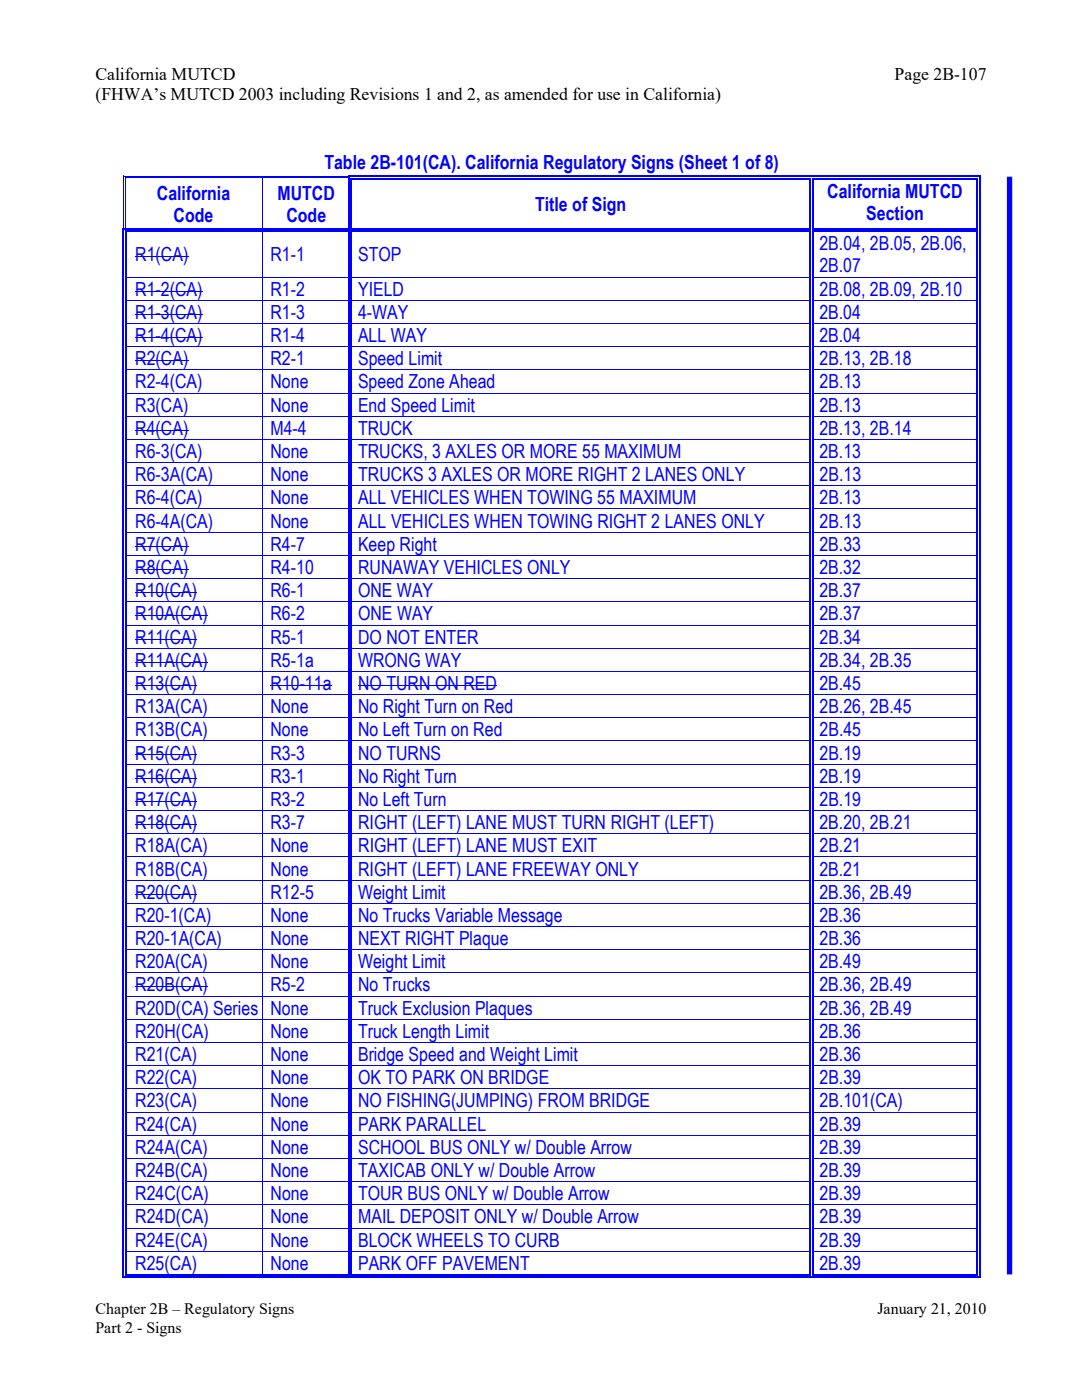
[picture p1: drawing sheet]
<svg xmlns="http://www.w3.org/2000/svg" width="216mm" height="279mm" viewBox="0 0 216 279" stroke-linecap="round" stroke-linejoin="round" font-family="sans-serif">
<defs><g id="words">
<g font-size="3.9" fill="#00f">
<text x="64.7" y="33.7">Table 2B-101(CA). California Regulatory Signs (Sheet 1 of 8)</text>
<text x="31.3" y="39.9">California</text>
<text x="55.4" y="39.9">MUTCD</text>
<text x="165.1" y="39.5">California MUTCD</text>
<text x="34.6" y="44.3">Code</text>
<text x="57.1" y="44.3">Code</text>
<text x="106.8" y="42.1">Title of Sign</text>
<text x="172.8" y="44">Section</text>
<text x="27" y="52.2">R1(CA)</text>
<text x="54" y="52.2">R1-1</text>
<text x="71.5" y="52.2">STOP</text>
<text x="163.5" y="49.9">2B.04, 2B.05, 2B.06,</text>
<text x="27" y="59">R1-2(CA)</text>
<text x="54" y="59">R1-2</text>
<text x="71.4" y="59">YIELD</text>
<text x="163.5" y="54.4">2B.07</text>
<text x="163.5" y="59">2B.08, 2B.09, 2B.10</text>
<text x="27" y="63.6">R1-3(CA)</text>
<text x="54" y="63.6">R1-3</text>
<text x="71.4" y="63.6">4-WAY</text>
<text x="163.5" y="63.6">2B.04</text>
<text x="27" y="68.3">R1-4(CA)</text>
<text x="54" y="68.3">R1-4</text>
<text x="71.4" y="68.3">ALL WAY</text>
<text x="163.5" y="68.3">2B.04</text>
<text x="27" y="72.9">R2(CA)</text>
<text x="27" y="77.5">R2-4(CA)</text>
<text x="54" y="77.5">None</text>
<text x="54" y="72.9">R2-1</text>
<text x="71.4" y="77.5">Speed Zone Ahead</text>
<text x="71.4" y="72.9">Speed Limit</text>
<text x="163.5" y="72.9">2B.13, 2B.18</text>
<text x="163.5" y="77.5">2B.13</text>
<text x="27" y="82.1">R3(CA)</text>
<text x="54" y="82.1">None</text>
<text x="71.4" y="82.1">End Speed Limit</text>
<text x="163.5" y="82.1">2B.13</text>
<text x="27" y="86.8">R4(CA)</text>
<text x="54" y="86.8">M4-4</text>
<text x="71.4" y="86.8">TRUCK</text>
<text x="163.5" y="86.8">2B.13, 2B.14</text>
<text x="27" y="91.4">R6-3(CA)</text>
<text x="54" y="91.4">None</text>
<text x="71.4" y="91.4">TRUCKS, 3 AXLES OR MORE 55 MAXIMUM</text>
<text x="163.5" y="91.4">2B.13</text>
<text x="27" y="96">R6-3A(CA)</text>
<text x="27" y="100.7">R6-4(CA)</text>
<text x="54" y="100.7">None</text>
<text x="54" y="96">None</text>
<text x="71.5" y="100.7">ALL VEHICLES WHEN TOWING 55 MAXIMUM</text>
<text x="71.5" y="96">TRUCKS 3 AXLES OR MORE RIGHT 2 LANES ONLY</text>
<text x="163.5" y="100.7">2B.13</text>
<text x="163.5" y="96">2B.13</text>
<text x="27" y="105.3">R6-4A(CA)</text>
<text x="54" y="105.3">None</text>
<text x="71.5" y="105.3">ALL VEHICLES WHEN TOWING RIGHT 2 LANES ONLY</text>
<text x="163.5" y="105.3">2B.13</text>
<text x="27" y="109.9">R7(CA)</text>
<text x="54" y="109.9">R4-7</text>
<text x="71.4" y="109.9">Keep Right</text>
<text x="163.5" y="109.9">2B.33</text>
<text x="27" y="114.6">R8(CA)</text>
<text x="27" y="119.2">R10(CA)</text>
<text x="54" y="114.6">R4-10</text>
<text x="54" y="119.2">R6-1</text>
<text x="71.4" y="119.2">ONE WAY</text>
<text x="71.5" y="114.6">RUNAWAY VEHICLES ONLY</text>
<text x="163.5" y="114.6">2B.32</text>
<text x="163.5" y="119.2">2B.37</text>
<text x="27" y="123.8">R10A(CA)</text>
<text x="54" y="123.8">R6-2</text>
<text x="71.5" y="123.8">ONE WAY</text>
<text x="163.5" y="123.8">2B.37</text>
<text x="27" y="128.4">R11(CA)</text>
<text x="54" y="128.4">R5-1</text>
<text x="71.5" y="128.4">DO NOT ENTER</text>
<text x="163.5" y="128.4">2B.34</text>
<text x="27" y="133.1">R11A(CA)</text>
<text x="27" y="137.7">R13(CA)</text>
<text x="54" y="133.1">R5-1a</text>
<text x="54" y="137.7">R10-11a</text>
<text x="71.4" y="137.7">NO TURN ON RED</text>
<text x="71.5" y="133.1">WRONG WAY</text>
<text x="163.5" y="133.1">2B.34, 2B.35</text>
<text x="163.5" y="137.7">2B.45</text>
<text x="27" y="142.3">R13A(CA)</text>
<text x="54" y="142.3">None</text>
<text x="71.4" y="142.3">No Right Turn on Red</text>
<text x="163.5" y="142.3">2B.26, 2B.45</text>
<text x="27" y="147">R13B(CA)</text>
<text x="54" y="147">None</text>
<text x="71.5" y="147">No Left Turn on Red</text>
<text x="163.5" y="147">2B.45</text>
<text x="27" y="151.6">R15(CA)</text>
<text x="54" y="151.6">R3-3</text>
<text x="71.4" y="151.6">NO TURNS</text>
<text x="163.5" y="151.6">2B.19</text>
<text x="27" y="156.2">R16(CA)</text>
<text x="27" y="160.8">R17(CA)</text>
<text x="54" y="160.8">R3-2</text>
<text x="54" y="156.2">R3-1</text>
<text x="71.4" y="156.2">No Right Turn</text>
<text x="71.4" y="160.8">No Left Turn</text>
<text x="163.5" y="156.2">2B.19</text>
<text x="163.5" y="160.8">2B.19</text>
<text x="27" y="165.5">R18(CA)</text>
<text x="54" y="165.5">R3-7</text>
<text x="71.5" y="165.5">RIGHT (LEFT) LANE MUST TURN RIGHT (LEFT)</text>
<text x="163.5" y="165.5">2B.20, 2B.21</text>
<text x="27" y="170.1">R18A(CA)</text>
<text x="54" y="170.1">None</text>
<text x="71.5" y="170.1">RIGHT (LEFT) LANE MUST EXIT</text>
<text x="163.5" y="170.1">2B.21</text>
<text x="27" y="174.7">R18B(CA)</text>
<text x="27" y="179.3">R20(CA)</text>
<text x="54" y="179.3">R12-5</text>
<text x="54" y="174.7">None</text>
<text x="71.5" y="179.3">Weight Limit</text>
<text x="71.5" y="174.7">RIGHT (LEFT) LANE FREEWAY ONLY</text>
<text x="163.5" y="174.7">2B.21</text>
<text x="163.5" y="179.3">2B.36, 2B.49</text>
<text x="27" y="184">R20-1(CA)</text>
<text x="54" y="184">None</text>
<text x="71.5" y="184">No Trucks Variable Message</text>
<text x="163.5" y="184">2B.36</text>
<text x="27" y="188.6">R20-1A(CA)</text>
<text x="54" y="188.6">None</text>
<text x="71.5" y="188.6">NEXT RIGHT Plaque</text>
<text x="163.5" y="188.6">2B.36</text>
<text x="27" y="193.3">R20A(CA)</text>
<text x="27" y="197.9">R20B(CA)</text>
<text x="54" y="197.9">R5-2</text>
<text x="54" y="193.3">None</text>
<text x="71.4" y="197.9">No Trucks</text>
<text x="71.5" y="193.3">Weight Limit</text>
<text x="163.5" y="197.9">2B.36, 2B.49</text>
<text x="163.5" y="193.3">2B.49</text>
<text x="27" y="202.5">R20D(CA) Series</text>
<text x="54" y="202.5">None</text>
<text x="71.5" y="202.5">Truck Exclusion Plaques</text>
<text x="163.5" y="202.5">2B.36, 2B.49</text>
<text x="27" y="207.1">R20H(CA)</text>
<text x="54" y="207.1">None</text>
<text x="71.5" y="207.1">Truck Length Limit</text>
<text x="163.5" y="207.1">2B.36</text>
<text x="27" y="211.8">R21(CA)</text>
<text x="54" y="211.8">None</text>
<text x="71.5" y="211.8">Bridge Speed and Weight Limit</text>
<text x="163.5" y="211.8">2B.36</text>
<text x="27" y="216.4">R22(CA)</text>
<text x="27" y="221">R23(CA)</text>
<text x="54" y="221">None</text>
<text x="54" y="216.4">None</text>
<text x="71.5" y="221">NO FISHING(JUMPING) FROM BRIDGE</text>
<text x="71.5" y="216.4">OK TO PARK ON BRIDGE</text>
<text x="163.5" y="216.4">2B.39</text>
<text x="163.5" y="221">2B.101(CA)</text>
<text x="27" y="225.6">R24(CA)</text>
<text x="54" y="225.6">None</text>
<text x="71.4" y="225.6">PARK PARALLEL</text>
<text x="163.5" y="225.6">2B.39</text>
<text x="27" y="230.3">R24A(CA)</text>
<text x="54" y="230.3">None</text>
<text x="71.5" y="230.3">SCHOOL BUS ONLY w/ Double Arrow</text>
<text x="163.5" y="230.3">2B.39</text>
<text x="27" y="234.9">R24B(CA)</text>
<text x="27" y="239.5">R24C(CA)</text>
<text x="54" y="234.9">None</text>
<text x="54" y="239.5">None</text>
<text x="71.5" y="239.5">TOUR BUS ONLY w/ Double Arrow</text>
<text x="71.5" y="234.9">TAXICAB ONLY w/ Double Arrow</text>
<text x="163.5" y="234.9">2B.39</text>
<text x="163.5" y="239.5">2B.39</text>
<text x="27" y="244.2">R24D(CA)</text>
<text x="54" y="244.2">None</text>
<text x="71.5" y="244.2">MAIL DEPOSIT ONLY w/ Double Arrow</text>
<text x="163.5" y="244.2">2B.39</text>
<text x="27" y="248.8">R24E(CA)</text>
<text x="54" y="248.8">None</text>
<text x="71.5" y="248.8">BLOCK WHEELS TO CURB</text>
<text x="163.5" y="248.8">2B.39</text>
<text x="27" y="253.4">R25(CA)</text>
<text x="54" y="253.4">None</text>
<text x="71.5" y="253.4">PARK OFF PAVEMENT</text>
<text x="163.5" y="253.4">2B.39</text>
</g>
<g font-size="3.5">
<text x="19" y="15.9">California MUTCD</text>
<text x="178.5" y="15.9">Page 2B-107</text>
<text x="19" y="20">(FHWA’s MUTCD 2003 including Revisions 1 and 2, as amended for use in California)</text>
</g>
<g font-size="3.2">
<text x="19" y="262.3">Chapter 2B – Regulatory Signs</text>
<text x="175.1" y="262.3">January 21, 2010</text>
<text x="19" y="265.9">Part 2 - Signs</text>
</g>
</g></defs>
<g fill="#00f">
<path d="M24.6 35.1h.2v.8h-.2z"/>
<path d="M24.6 35.1h.5v.1h-.5z"/>
<path d="M25 35.4h.1v.5h-.1z"/>
<path d="M25 35.4h.1v.2h-.1z"/>
<path d="M25.1 35.1h.5v.1h-.5z"/>
<path d="M25.1 35.4h.5v.2h-.5z"/>
</g>
<path d="M25.6 35.2h26.7M25.6 35.5h26.7" fill="none" stroke="#00f" stroke-width=".2"/>
<g fill="#00f">
<path d="M52.3 35.6h.2v.3h-.2z"/>
<path d="M52.3 35.1h.5v.1h-.5z"/>
<path d="M52.3 35.4h.5v.2h-.5z"/>
</g>
<path d="M52.8 35.2h16.7M52.8 35.5h16.7" fill="none" stroke="#00f" stroke-width=".2"/>
<g fill="#00f">
<path d="M69.5 35.1h.2v.8h-.2z"/>
<path d="M69.5 35.1h.7v.2h-.7z"/>
<path d="M70 35.6h.2v.3h-.2z"/>
<path d="M70 35.6h.2v.2h-.2z"/>
</g>
<path d="M70.2 35.2h91.3M70.2 35.7h91.3" fill="none" stroke="#00f" stroke-width=".25"/>
<g fill="#00f">
<path d="M162.1 35.8l.2 .1z"/>
<path d="M161.5 35.8l.3 .1z"/>
<path d="M161.5 35.1h.8v.2h-.8z"/>
<path d="M161.5 35.6h.3v.2h-.3z"/>
<path d="M162.1 35.6h.2v.2h-.2z"/>
</g>
<path d="M162.3 35.2h32.6M162.3 35.7h32.6" fill="none" stroke="#00f" stroke-width=".25"/>
<g fill="#00f">
<path d="M195.4 35.1h.2v.8h-.2z"/>
<path d="M194.9 35.1h.7v.2h-.7z"/>
<path d="M194.9 35.6h.2v.3h-.2z"/>
<path d="M194.9 35.6h.2v.2h-.2z"/>
</g>
<path d="M24.7 35.9v9.6M25 35.9v9.6M52.4 35.9v9.6M27 51.3h10.6" fill="none" stroke="#00f" stroke-width=".2"/>
<path d="M69.6 35.9v9.6M70.1 35.9v9.6M161.7 35.9v9.6M162.2 35.9v9.6M195 35.9v9.6M195.5 35.9v9.6" fill="none" stroke="#00f" stroke-width=".25"/>
<g fill="#00f">
<path d="M24.5 45.5h.2v.8h-.2z"/>
<path d="M24.5 45.5h.8v.3h-.8z"/>
<path d="M25 46h.3v.3h-.3z"/>
<path d="M25.3 45.5h.7v.3h-.7z"/>
<path d="M25.3 46h.7v.3h-.7z"/>
</g>
<path d="M26 45.6h26.3M26 46.1h26.3" fill="none" stroke="#00f" stroke-width=".25"/>
<g fill="#00f">
<path d="M52.3 46.3h.2z"/>
<path d="M52.3 45.5h.8v.3h-.8z"/>
<path d="M52.3 46h.8v.3h-.8z"/>
</g>
<path d="M53.1 45.6h16.4M53.1 46.1h16.4" fill="none" stroke="#00f" stroke-width=".25"/>
<g fill="#00f">
<path d="M70 46.3h.2z"/>
<path d="M69.5 46.3h.2z"/>
<path d="M69.5 45.5h.2v.3h-.2z"/>
<path d="M69.5 46h.2v.3h-.2z"/>
<path d="M70 45.5h.2v.3h-.2z"/>
<path d="M70 46h.2v.3h-.2z"/>
</g>
<path d="M70.2 45.6h91.3M70.2 46.1h91.3" fill="none" stroke="#00f" stroke-width=".25"/>
<g fill="#00f">
<path d="M162.1 46.3h.2z"/>
<path d="M161.5 46.3h.3z"/>
<path d="M161.5 45.5h.3v.3h-.3z"/>
<path d="M161.5 46h.3v.3h-.3z"/>
<path d="M162.1 45.5h.2v.3h-.2z"/>
<path d="M162.1 46h.2v.3h-.2z"/>
</g>
<path d="M162.3 45.6h32.6M162.3 46.1h32.6" fill="none" stroke="#00f" stroke-width=".25"/>
<g fill="#00f">
<path d="M195.4 46.3h.2z"/>
<path d="M194.9 46.3h.2z"/>
<path d="M194.9 45.5h.2v.3h-.2z"/>
<path d="M194.9 46h.2v.3h-.2z"/>
<path d="M195.4 45.5h.2v.8h-.2z"/>
</g>
<path d="M24.6 46.3v8.9M25.1 46.3v8.9M69.6 46.3v8.9M70.1 46.3v8.9M161.7 46.3v8.9M162.2 46.3v8.9M195 46.3v8.9M195.5 46.3v8.9" fill="none" stroke="#00f" stroke-width=".25"/>
<path d="M27 58.1h4M52.4 46.3v8.9" fill="none" stroke="#00f" stroke-width=".2"/>
<path d="M31 58h1.1v.2h-1.1z" fill="#00f"/>
<path d="M32.1 58.1h8.3" fill="none" stroke="#00f" stroke-width=".2"/>
<g fill="#00f">
<path d="M25 55.2h.3v.2h-.3z"/>
<path d="M24.5 55.2h.2v.2h-.2z"/>
</g>
<path d="M25.3 55.3h44.2" fill="none" stroke="#00f" stroke-width=".2"/>
<g fill="#00f">
<path d="M70 55.2h.2v.2h-.2z"/>
<path d="M69.5 55.2h.2v.2h-.2z"/>
</g>
<path d="M70.2 55.3h91.3" fill="none" stroke="#00f" stroke-width=".2"/>
<g fill="#00f">
<path d="M162.1 55.2h.2v.2h-.2z"/>
<path d="M161.5 55.2h.3v.2h-.3z"/>
</g>
<path d="M162.3 55.3h32.6" fill="none" stroke="#00f" stroke-width=".2"/>
<g fill="#00f">
<path d="M195.4 55.2h.2v.2h-.2z"/>
<path d="M194.9 55.2h.2v.2h-.2z"/>
</g>
<path d="M24.6 55.4v4.4M25.1 55.4v4.4M69.6 55.4v4.4M70.1 55.4v4.4M161.7 55.4v4.4M162.2 55.4v4.4M195 55.4v4.4M195.5 55.4v4.4" fill="none" stroke="#00f" stroke-width=".25"/>
<path d="M52.4 55.4v4.4M27 62.7h4" fill="none" stroke="#00f" stroke-width=".2"/>
<path d="M31 62.6h1.1v.2h-1.1z" fill="#00f"/>
<path d="M32.1 62.7h8.3" fill="none" stroke="#00f" stroke-width=".2"/>
<g fill="#00f">
<path d="M25 59.8h.3v.2h-.3z"/>
<path d="M24.5 59.8h.2v.2h-.2z"/>
</g>
<path d="M25.3 59.9h44.2" fill="none" stroke="#00f" stroke-width=".2"/>
<g fill="#00f">
<path d="M70 59.8h.2v.2h-.2z"/>
<path d="M69.5 59.8h.2v.2h-.2z"/>
</g>
<path d="M70.2 59.9h91.3" fill="none" stroke="#00f" stroke-width=".2"/>
<g fill="#00f">
<path d="M162.1 59.8h.2v.2h-.2z"/>
<path d="M161.5 59.8h.3v.2h-.3z"/>
</g>
<path d="M162.3 59.9h32.6" fill="none" stroke="#00f" stroke-width=".2"/>
<g fill="#00f">
<path d="M195.4 59.8h.2v.2h-.2z"/>
<path d="M194.9 59.8h.2v.2h-.2z"/>
</g>
<path d="M24.6 60v4.5M25.1 60v4.5M69.6 60v4.5M70.1 60v4.5M161.7 60v4.5M162.2 60v4.5M195 60v4.5M195.5 60v4.5" fill="none" stroke="#00f" stroke-width=".25"/>
<path d="M27 67.4h4M52.4 60v4.5" fill="none" stroke="#00f" stroke-width=".2"/>
<path d="M31 67.3h1.1v.2h-1.1z" fill="#00f"/>
<path d="M32.1 67.4h8.3" fill="none" stroke="#00f" stroke-width=".2"/>
<g fill="#00f">
<path d="M25 64.5h.3v.1h-.3z"/>
<path d="M24.5 64.5h.2v.1h-.2z"/>
</g>
<path d="M25.3 64.6h44.2" fill="none" stroke="#00f" stroke-width=".2"/>
<g fill="#00f">
<path d="M70 64.5h.2v.1h-.2z"/>
<path d="M69.5 64.5h.2v.1h-.2z"/>
</g>
<path d="M70.2 64.6h91.3" fill="none" stroke="#00f" stroke-width=".2"/>
<g fill="#00f">
<path d="M162.1 64.5h.2v.1h-.2z"/>
<path d="M161.5 64.5h.3v.1h-.3z"/>
</g>
<path d="M162.3 64.6h32.6" fill="none" stroke="#00f" stroke-width=".2"/>
<g fill="#00f">
<path d="M195.4 64.5h.2v.1h-.2z"/>
<path d="M194.9 64.5h.2v.1h-.2z"/>
</g>
<path d="M24.6 64.6v4.5M25.1 64.6v4.5M69.6 64.6v4.5M70.1 64.6v4.5M161.7 64.6v4.5M162.2 64.6v4.5M195 64.6v4.5M195.5 64.6v4.5" fill="none" stroke="#00f" stroke-width=".25"/>
<path d="M27 72h10.6M52.4 64.6v4.5" fill="none" stroke="#00f" stroke-width=".2"/>
<g fill="#00f">
<path d="M25 69.1h.3v.2h-.3z"/>
<path d="M24.5 69.1h.2v.2h-.2z"/>
</g>
<path d="M25.3 69.2h44.2" fill="none" stroke="#00f" stroke-width=".2"/>
<g fill="#00f">
<path d="M70 69.1h.2v.2h-.2z"/>
<path d="M69.5 69.1h.2v.2h-.2z"/>
</g>
<path d="M70.2 69.2h91.3" fill="none" stroke="#00f" stroke-width=".2"/>
<g fill="#00f">
<path d="M162.1 69.1h.2v.2h-.2z"/>
<path d="M161.5 69.1h.3v.2h-.3z"/>
</g>
<path d="M162.3 69.2h32.6" fill="none" stroke="#00f" stroke-width=".2"/>
<g fill="#00f">
<path d="M195.4 69.1h.2v.2h-.2z"/>
<path d="M194.9 69.1h.2v.2h-.2z"/>
</g>
<path d="M24.6 69.3v4.4M25.1 69.3v4.4M69.6 69.3v4.4M70.1 69.3v4.4M161.7 69.3v4.4M162.2 69.3v4.4M195 69.3v4.4M195.5 69.3v4.4" fill="none" stroke="#00f" stroke-width=".25"/>
<path d="M52.4 69.3v4.4" fill="none" stroke="#00f" stroke-width=".2"/>
<g fill="#00f">
<path d="M25 73.7h.3v.2h-.3z"/>
<path d="M24.5 73.7h.2v.2h-.2z"/>
</g>
<path d="M25.3 73.8h44.2" fill="none" stroke="#00f" stroke-width=".2"/>
<g fill="#00f">
<path d="M70 73.7h.2v.2h-.2z"/>
<path d="M69.5 73.7h.2v.2h-.2z"/>
</g>
<path d="M70.2 73.8h91.3" fill="none" stroke="#00f" stroke-width=".2"/>
<g fill="#00f">
<path d="M162.1 73.7h.2v.2h-.2z"/>
<path d="M161.5 73.7h.3v.2h-.3z"/>
</g>
<path d="M162.3 73.8h32.6" fill="none" stroke="#00f" stroke-width=".2"/>
<g fill="#00f">
<path d="M195.4 73.7h.2v.2h-.2z"/>
<path d="M194.9 73.7h.2v.2h-.2z"/>
</g>
<path d="M24.6 73.9v4.5M25.1 73.9v4.5M69.6 73.9v4.5M70.1 73.9v4.5M161.7 73.9v4.5M162.2 73.9v4.5M195 73.9v4.5M195.5 73.9v4.5" fill="none" stroke="#00f" stroke-width=".25"/>
<path d="M52.4 73.9v4.5" fill="none" stroke="#00f" stroke-width=".2"/>
<g fill="#00f">
<path d="M25 78.4h.3v.1h-.3z"/>
<path d="M24.5 78.4h.2v.1h-.2z"/>
</g>
<path d="M25.3 78.4h44.2" fill="none" stroke="#00f" stroke-width=".2"/>
<g fill="#00f">
<path d="M70 78.4h.2v.1h-.2z"/>
<path d="M69.5 78.4h.2v.1h-.2z"/>
</g>
<path d="M70.2 78.4h91.3" fill="none" stroke="#00f" stroke-width=".2"/>
<g fill="#00f">
<path d="M162.1 78.4h.2v.1h-.2z"/>
<path d="M161.5 78.4h.3v.1h-.3z"/>
</g>
<path d="M162.3 78.4h32.6" fill="none" stroke="#00f" stroke-width=".2"/>
<g fill="#00f">
<path d="M195.4 78.4h.2v.1h-.2z"/>
<path d="M194.9 78.4h.2v.1h-.2z"/>
</g>
<path d="M24.6 78.5v4.5M25.1 78.5v4.5M69.6 78.5v4.5M70.1 78.5v4.5M161.7 78.5v4.5M162.2 78.5v4.5M195 78.5v4.5M195.5 78.5v4.5" fill="none" stroke="#00f" stroke-width=".25"/>
<path d="M52.4 78.5v4.5M27 85.9h10.6" fill="none" stroke="#00f" stroke-width=".2"/>
<g fill="#00f">
<path d="M25 83h.3v.1h-.3z"/>
<path d="M24.5 83h.2v.1h-.2z"/>
</g>
<path d="M25.3 83.1h44.2" fill="none" stroke="#00f" stroke-width=".2"/>
<g fill="#00f">
<path d="M70 83h.2v.1h-.2z"/>
<path d="M69.5 83h.2v.1h-.2z"/>
</g>
<path d="M70.2 83.1h91.3" fill="none" stroke="#00f" stroke-width=".2"/>
<g fill="#00f">
<path d="M162.1 83h.2v.1h-.2z"/>
<path d="M161.5 83h.3v.1h-.3z"/>
</g>
<path d="M162.3 83.1h32.6" fill="none" stroke="#00f" stroke-width=".2"/>
<g fill="#00f">
<path d="M195.4 83h.2v.1h-.2z"/>
<path d="M194.9 83h.2v.1h-.2z"/>
</g>
<path d="M24.6 83.1v4.5M25.1 83.1v4.5M69.6 83.1v4.5M70.1 83.1v4.5M161.7 83.1v4.5M162.2 83.1v4.5M195 83.1v4.5M195.5 83.1v4.5" fill="none" stroke="#00f" stroke-width=".25"/>
<path d="M52.4 83.1v4.5" fill="none" stroke="#00f" stroke-width=".2"/>
<g fill="#00f">
<path d="M25 87.6h.3v.2h-.3z"/>
<path d="M24.5 87.6h.2v.2h-.2z"/>
</g>
<path d="M25.3 87.7h44.2" fill="none" stroke="#00f" stroke-width=".2"/>
<g fill="#00f">
<path d="M70 87.6h.2v.2h-.2z"/>
<path d="M69.5 87.6h.2v.2h-.2z"/>
</g>
<path d="M70.2 87.7h91.3" fill="none" stroke="#00f" stroke-width=".2"/>
<g fill="#00f">
<path d="M162.1 87.6h.2v.2h-.2z"/>
<path d="M161.5 87.6h.3v.2h-.3z"/>
</g>
<path d="M162.3 87.7h32.6" fill="none" stroke="#00f" stroke-width=".2"/>
<g fill="#00f">
<path d="M195.4 87.6h.2v.2h-.2z"/>
<path d="M194.9 87.6h.2v.2h-.2z"/>
</g>
<path d="M24.6 87.8v4.4M25.1 87.8v4.4M69.6 87.8v4.4M70.1 87.8v4.4M161.7 87.8v4.4M162.2 87.8v4.4M195 87.8v4.4M195.5 87.8v4.4" fill="none" stroke="#00f" stroke-width=".25"/>
<path d="M52.4 87.8v4.4" fill="none" stroke="#00f" stroke-width=".2"/>
<g fill="#00f">
<path d="M25 92.2h.3v.2h-.3z"/>
<path d="M24.5 92.2h.2v.2h-.2z"/>
</g>
<path d="M25.3 92.3h44.2" fill="none" stroke="#00f" stroke-width=".2"/>
<g fill="#00f">
<path d="M70 92.2h.2v.2h-.2z"/>
<path d="M69.5 92.2h.2v.2h-.2z"/>
</g>
<path d="M70.2 92.3h91.3" fill="none" stroke="#00f" stroke-width=".2"/>
<g fill="#00f">
<path d="M162.1 92.2h.2v.2h-.2z"/>
<path d="M161.5 92.2h.3v.2h-.3z"/>
</g>
<path d="M162.3 92.3h32.6" fill="none" stroke="#00f" stroke-width=".2"/>
<g fill="#00f">
<path d="M195.4 92.2h.2v.2h-.2z"/>
<path d="M194.9 92.2h.2v.2h-.2z"/>
</g>
<path d="M24.6 92.4v4.5M25.1 92.4v4.5M69.6 92.4v4.5M70.1 92.4v4.5M161.7 92.4v4.5M162.2 92.4v4.5M195 92.4v4.5M195.5 92.4v4.5" fill="none" stroke="#00f" stroke-width=".25"/>
<path d="M52.4 92.4v4.5" fill="none" stroke="#00f" stroke-width=".2"/>
<g fill="#00f">
<path d="M25 96.9h.3v.1h-.3z"/>
<path d="M24.5 96.9h.2v.1h-.2z"/>
</g>
<path d="M25.3 97h44.2" fill="none" stroke="#00f" stroke-width=".2"/>
<g fill="#00f">
<path d="M70 96.9h.2v.1h-.2z"/>
<path d="M69.5 96.9h.2v.1h-.2z"/>
</g>
<path d="M70.2 97h91.3" fill="none" stroke="#00f" stroke-width=".2"/>
<g fill="#00f">
<path d="M162.1 96.9h.2v.1h-.2z"/>
<path d="M161.5 96.9h.3v.1h-.3z"/>
</g>
<path d="M162.3 97h32.6" fill="none" stroke="#00f" stroke-width=".2"/>
<g fill="#00f">
<path d="M195.4 96.9h.2v.1h-.2z"/>
<path d="M194.9 96.9h.2v.1h-.2z"/>
</g>
<path d="M24.6 97v4.5M25.1 97v4.5M69.6 97v4.5M70.1 97v4.5M161.7 97v4.5M162.2 97v4.5M195 97v4.5M195.5 97v4.5" fill="none" stroke="#00f" stroke-width=".25"/>
<path d="M52.4 97v4.5" fill="none" stroke="#00f" stroke-width=".2"/>
<g fill="#00f">
<path d="M25 101.5h.3v.2h-.3z"/>
<path d="M24.5 101.5h.2v.2h-.2z"/>
</g>
<path d="M25.3 101.6h44.2" fill="none" stroke="#00f" stroke-width=".2"/>
<g fill="#00f">
<path d="M70 101.5h.2v.2h-.2z"/>
<path d="M69.5 101.5h.2v.2h-.2z"/>
</g>
<path d="M70.2 101.6h91.3" fill="none" stroke="#00f" stroke-width=".2"/>
<g fill="#00f">
<path d="M162.1 101.5h.2v.2h-.2z"/>
<path d="M161.5 101.5h.3v.2h-.3z"/>
</g>
<path d="M162.3 101.6h32.6" fill="none" stroke="#00f" stroke-width=".2"/>
<g fill="#00f">
<path d="M195.4 101.5h.2v.2h-.2z"/>
<path d="M194.9 101.5h.2v.2h-.2z"/>
</g>
<path d="M24.6 101.7v4.4M25.1 101.7v4.4M69.6 101.7v4.4M70.1 101.7v4.4M161.7 101.7v4.4M162.2 101.7v4.4M195 101.7v4.4M195.5 101.7v4.4" fill="none" stroke="#00f" stroke-width=".25"/>
<path d="M27 109h10.6M52.4 101.7v4.4" fill="none" stroke="#00f" stroke-width=".2"/>
<g fill="#00f">
<path d="M25 106.1h.3v.2h-.3z"/>
<path d="M24.5 106.1h.2v.2h-.2z"/>
</g>
<path d="M25.3 106.2h44.2" fill="none" stroke="#00f" stroke-width=".2"/>
<g fill="#00f">
<path d="M70 106.1h.2v.2h-.2z"/>
<path d="M69.5 106.1h.2v.2h-.2z"/>
</g>
<path d="M70.2 106.2h91.3" fill="none" stroke="#00f" stroke-width=".2"/>
<g fill="#00f">
<path d="M162.1 106.1h.2v.2h-.2z"/>
<path d="M161.5 106.1h.3v.2h-.3z"/>
</g>
<path d="M162.3 106.2h32.6" fill="none" stroke="#00f" stroke-width=".2"/>
<g fill="#00f">
<path d="M195.4 106.1h.2v.2h-.2z"/>
<path d="M194.9 106.1h.2v.2h-.2z"/>
</g>
<path d="M24.6 106.3v4.5M25.1 106.3v4.5M69.6 106.3v4.5M70.1 106.3v4.5M161.7 106.3v4.5M162.2 106.3v4.5M195 106.3v4.5M195.5 106.3v4.5" fill="none" stroke="#00f" stroke-width=".25"/>
<path d="M27 113.7h10.6M52.4 106.3v4.5" fill="none" stroke="#00f" stroke-width=".2"/>
<g fill="#00f">
<path d="M25 110.8h.3v.1h-.3z"/>
<path d="M24.5 110.8h.2v.1h-.2z"/>
</g>
<path d="M25.3 110.8h44.2" fill="none" stroke="#00f" stroke-width=".2"/>
<g fill="#00f">
<path d="M70 110.8h.2v.1h-.2z"/>
<path d="M69.5 110.8h.2v.1h-.2z"/>
</g>
<path d="M70.2 110.8h91.3" fill="none" stroke="#00f" stroke-width=".2"/>
<g fill="#00f">
<path d="M162.1 110.8h.2v.1h-.2z"/>
<path d="M161.5 110.8h.3v.1h-.3z"/>
</g>
<path d="M162.3 110.8h32.6" fill="none" stroke="#00f" stroke-width=".2"/>
<g fill="#00f">
<path d="M195.4 110.8h.2v.1h-.2z"/>
<path d="M194.9 110.8h.2v.1h-.2z"/>
</g>
<path d="M24.6 110.9v4.5M25.1 110.9v4.5M69.6 110.9v4.5M70.1 110.9v4.5M161.7 110.9v4.5M162.2 110.9v4.5M195 110.9v4.5M195.5 110.9v4.5" fill="none" stroke="#00f" stroke-width=".25"/>
<path d="M27 118.3h12.3M52.4 110.9v4.5" fill="none" stroke="#00f" stroke-width=".2"/>
<g fill="#00f">
<path d="M25 115.4h.3v.1h-.3z"/>
<path d="M24.5 115.4h.2v.1h-.2z"/>
</g>
<path d="M25.3 115.5h44.2" fill="none" stroke="#00f" stroke-width=".2"/>
<g fill="#00f">
<path d="M70 115.4h.2v.1h-.2z"/>
<path d="M69.5 115.4h.2v.1h-.2z"/>
</g>
<path d="M70.2 115.5h91.3" fill="none" stroke="#00f" stroke-width=".2"/>
<g fill="#00f">
<path d="M162.1 115.4h.2v.1h-.2z"/>
<path d="M161.5 115.4h.3v.1h-.3z"/>
</g>
<path d="M162.3 115.5h32.6" fill="none" stroke="#00f" stroke-width=".2"/>
<g fill="#00f">
<path d="M195.4 115.4h.2v.1h-.2z"/>
<path d="M194.9 115.4h.2v.1h-.2z"/>
</g>
<path d="M24.6 115.5v4.5M25.1 115.5v4.5M69.6 115.5v4.5M70.1 115.5v4.5M161.7 115.5v4.5M162.2 115.5v4.5M195 115.5v4.5M195.5 115.5v4.5" fill="none" stroke="#00f" stroke-width=".25"/>
<path d="M52.4 115.5v4.5M27 122.9h14.5" fill="none" stroke="#00f" stroke-width=".2"/>
<g fill="#00f">
<path d="M25 120h.3v.2h-.3z"/>
<path d="M24.5 120h.2v.2h-.2z"/>
</g>
<path d="M25.3 120.1h44.2" fill="none" stroke="#00f" stroke-width=".2"/>
<g fill="#00f">
<path d="M70 120h.2v.2h-.2z"/>
<path d="M69.5 120h.2v.2h-.2z"/>
</g>
<path d="M70.2 120.1h91.3" fill="none" stroke="#00f" stroke-width=".2"/>
<g fill="#00f">
<path d="M162.1 120h.2v.2h-.2z"/>
<path d="M161.5 120h.3v.2h-.3z"/>
</g>
<path d="M162.3 120.1h32.6" fill="none" stroke="#00f" stroke-width=".2"/>
<g fill="#00f">
<path d="M195.4 120h.2v.2h-.2z"/>
<path d="M194.9 120h.2v.2h-.2z"/>
</g>
<path d="M24.6 120.2v4.5M25.1 120.2v4.5M69.6 120.2v4.5M70.1 120.2v4.5M161.7 120.2v4.5M162.2 120.2v4.5M195 120.2v4.5M195.5 120.2v4.5" fill="none" stroke="#00f" stroke-width=".25"/>
<path d="M27 127.5h12.3M52.4 120.2v4.5" fill="none" stroke="#00f" stroke-width=".2"/>
<g fill="#00f">
<path d="M25 124.7h.3v.1h-.3z"/>
<path d="M24.5 124.7h.2v.1h-.2z"/>
</g>
<path d="M25.3 124.7h44.2" fill="none" stroke="#00f" stroke-width=".2"/>
<g fill="#00f">
<path d="M70 124.7h.2v.1h-.2z"/>
<path d="M69.5 124.7h.2v.1h-.2z"/>
</g>
<path d="M70.2 124.7h91.3" fill="none" stroke="#00f" stroke-width=".2"/>
<g fill="#00f">
<path d="M162.1 124.7h.2v.1h-.2z"/>
<path d="M161.5 124.7h.3v.1h-.3z"/>
</g>
<path d="M162.3 124.7h32.6" fill="none" stroke="#00f" stroke-width=".2"/>
<g fill="#00f">
<path d="M195.4 124.7h.2v.1h-.2z"/>
<path d="M194.9 124.7h.2v.1h-.2z"/>
</g>
<path d="M24.6 124.8v4.5M25.1 124.8v4.5M69.6 124.8v4.5M70.1 124.8v4.5M161.7 124.8v4.5M162.2 124.8v4.5M195 124.8v4.5M195.5 124.8v4.5" fill="none" stroke="#00f" stroke-width=".25"/>
<path d="M27 132.2h14.5M52.4 124.8v4.5" fill="none" stroke="#00f" stroke-width=".2"/>
<g fill="#00f">
<path d="M25 129.3h.3v.1h-.3z"/>
<path d="M24.5 129.3h.2v.1h-.2z"/>
</g>
<path d="M25.3 129.3h44.2" fill="none" stroke="#00f" stroke-width=".2"/>
<g fill="#00f">
<path d="M70 129.3h.2v.1h-.2z"/>
<path d="M69.5 129.3h.2v.1h-.2z"/>
</g>
<path d="M70.2 129.3h91.3" fill="none" stroke="#00f" stroke-width=".2"/>
<g fill="#00f">
<path d="M162.1 129.3h.2v.1h-.2z"/>
<path d="M161.5 129.3h.3v.1h-.3z"/>
</g>
<path d="M162.3 129.3h32.6" fill="none" stroke="#00f" stroke-width=".2"/>
<g fill="#00f">
<path d="M195.4 129.3h.2v.1h-.2z"/>
<path d="M194.9 129.3h.2v.1h-.2z"/>
</g>
<path d="M24.6 129.4v4.5M25.1 129.4v4.5M69.6 129.4v4.5M70.1 129.4v4.5M161.7 129.4v4.5M162.2 129.4v4.5M195 129.4v4.5M195.5 129.4v4.5" fill="none" stroke="#00f" stroke-width=".25"/>
<path d="M27 136.8h12.3M52.4 129.4v4.5M54 136.8h5.8" fill="none" stroke="#00f" stroke-width=".2"/>
<path d="M59.8 136.7h1.1v.2h-1.1z" fill="#00f"/>
<path d="M60.9 136.8h5.3M71.4 136.8h27.8" fill="none" stroke="#00f" stroke-width=".2"/>
<g fill="#00f">
<path d="M25 133.9h.3v.2h-.3z"/>
<path d="M24.5 133.9h.2v.2h-.2z"/>
</g>
<path d="M25.3 134h44.2" fill="none" stroke="#00f" stroke-width=".2"/>
<g fill="#00f">
<path d="M70 133.9h.2v.2h-.2z"/>
<path d="M69.5 133.9h.2v.2h-.2z"/>
</g>
<path d="M70.2 134h91.3" fill="none" stroke="#00f" stroke-width=".2"/>
<g fill="#00f">
<path d="M162.1 133.9h.2v.2h-.2z"/>
<path d="M161.5 133.9h.3v.2h-.3z"/>
</g>
<path d="M162.3 134h32.6" fill="none" stroke="#00f" stroke-width=".2"/>
<g fill="#00f">
<path d="M195.4 133.9h.2v.2h-.2z"/>
<path d="M194.9 133.9h.2v.2h-.2z"/>
</g>
<path d="M24.6 134.1v4.4M25.1 134.1v4.4M69.6 134.1v4.4M70.1 134.1v4.4M161.7 134.1v4.4M162.2 134.1v4.4M195 134.1v4.4M195.5 134.1v4.4" fill="none" stroke="#00f" stroke-width=".25"/>
<path d="M52.4 134.1v4.4" fill="none" stroke="#00f" stroke-width=".2"/>
<g fill="#00f">
<path d="M25 138.5h.3v.2h-.3z"/>
<path d="M24.5 138.5h.2v.2h-.2z"/>
</g>
<path d="M25.3 138.6h44.2" fill="none" stroke="#00f" stroke-width=".2"/>
<g fill="#00f">
<path d="M70 138.5h.2v.2h-.2z"/>
<path d="M69.5 138.5h.2v.2h-.2z"/>
</g>
<path d="M70.2 138.6h91.3" fill="none" stroke="#00f" stroke-width=".2"/>
<g fill="#00f">
<path d="M162.1 138.5h.2v.2h-.2z"/>
<path d="M161.5 138.5h.3v.2h-.3z"/>
</g>
<path d="M162.3 138.6h32.6" fill="none" stroke="#00f" stroke-width=".2"/>
<g fill="#00f">
<path d="M195.4 138.5h.2v.2h-.2z"/>
<path d="M194.9 138.5h.2v.2h-.2z"/>
</g>
<path d="M24.6 138.7v4.5M25.1 138.7v4.5M69.6 138.7v4.5M70.1 138.7v4.5M161.7 138.7v4.5M162.2 138.7v4.5M195 138.7v4.5M195.5 138.7v4.5" fill="none" stroke="#00f" stroke-width=".25"/>
<path d="M52.4 138.7v4.5" fill="none" stroke="#00f" stroke-width=".2"/>
<g fill="#00f">
<path d="M25 143.2h.3v.1h-.3z"/>
<path d="M24.5 143.2h.2v.1h-.2z"/>
</g>
<path d="M25.3 143.3h44.2" fill="none" stroke="#00f" stroke-width=".2"/>
<g fill="#00f">
<path d="M70 143.2h.2v.1h-.2z"/>
<path d="M69.5 143.2h.2v.1h-.2z"/>
</g>
<path d="M70.2 143.3h91.3" fill="none" stroke="#00f" stroke-width=".2"/>
<g fill="#00f">
<path d="M162.1 143.2h.2v.1h-.2z"/>
<path d="M161.5 143.2h.3v.1h-.3z"/>
</g>
<path d="M162.3 143.3h32.6" fill="none" stroke="#00f" stroke-width=".2"/>
<g fill="#00f">
<path d="M195.4 143.2h.2v.1h-.2z"/>
<path d="M194.9 143.2h.2v.1h-.2z"/>
</g>
<path d="M24.6 143.3v4.5M25.1 143.3v4.5M69.6 143.3v4.5M70.1 143.3v4.5M161.7 143.3v4.5M162.2 143.3v4.5M195 143.3v4.5M195.5 143.3v4.5" fill="none" stroke="#00f" stroke-width=".25"/>
<path d="M27 150.7h12.3M52.4 143.3v4.5" fill="none" stroke="#00f" stroke-width=".2"/>
<g fill="#00f">
<path d="M25 147.8h.3v.2h-.3z"/>
<path d="M24.5 147.8h.2v.2h-.2z"/>
</g>
<path d="M25.3 147.9h44.2" fill="none" stroke="#00f" stroke-width=".2"/>
<g fill="#00f">
<path d="M70 147.8h.2v.2h-.2z"/>
<path d="M69.5 147.8h.2v.2h-.2z"/>
</g>
<path d="M70.2 147.9h91.3" fill="none" stroke="#00f" stroke-width=".2"/>
<g fill="#00f">
<path d="M162.1 147.8h.2v.2h-.2z"/>
<path d="M161.5 147.8h.3v.2h-.3z"/>
</g>
<path d="M162.3 147.9h32.6" fill="none" stroke="#00f" stroke-width=".2"/>
<g fill="#00f">
<path d="M195.4 147.8h.2v.2h-.2z"/>
<path d="M194.9 147.8h.2v.2h-.2z"/>
</g>
<path d="M24.6 148v4.4M25.1 148v4.4M69.6 148v4.4M70.1 148v4.4M161.7 148v4.4M162.2 148v4.4M195 148v4.4M195.5 148v4.4" fill="none" stroke="#00f" stroke-width=".25"/>
<path d="M27 155.3h12.3M52.4 148v4.4" fill="none" stroke="#00f" stroke-width=".2"/>
<g fill="#00f">
<path d="M25 152.4h.3v.2h-.3z"/>
<path d="M24.5 152.4h.2v.2h-.2z"/>
</g>
<path d="M25.3 152.5h44.2" fill="none" stroke="#00f" stroke-width=".2"/>
<g fill="#00f">
<path d="M70 152.4h.2v.2h-.2z"/>
<path d="M69.5 152.4h.2v.2h-.2z"/>
</g>
<path d="M70.2 152.5h91.3" fill="none" stroke="#00f" stroke-width=".2"/>
<g fill="#00f">
<path d="M162.1 152.4h.2v.2h-.2z"/>
<path d="M161.5 152.4h.3v.2h-.3z"/>
</g>
<path d="M162.3 152.5h32.6" fill="none" stroke="#00f" stroke-width=".2"/>
<g fill="#00f">
<path d="M195.4 152.4h.2v.2h-.2z"/>
<path d="M194.9 152.4h.2v.2h-.2z"/>
</g>
<path d="M24.6 152.6v4.5M25.1 152.6v4.5M69.6 152.6v4.5M70.1 152.6v4.5M161.7 152.6v4.5M162.2 152.6v4.5M195 152.6v4.5M195.5 152.6v4.5" fill="none" stroke="#00f" stroke-width=".25"/>
<path d="M27 159.9h12.3M52.4 152.6v4.5" fill="none" stroke="#00f" stroke-width=".2"/>
<g fill="#00f">
<path d="M25 157.1h.3v.1h-.3z"/>
<path d="M24.5 157.1h.2v.1h-.2z"/>
</g>
<path d="M25.3 157.1h44.2" fill="none" stroke="#00f" stroke-width=".2"/>
<g fill="#00f">
<path d="M70 157.1h.2v.1h-.2z"/>
<path d="M69.5 157.1h.2v.1h-.2z"/>
</g>
<path d="M70.2 157.1h91.3" fill="none" stroke="#00f" stroke-width=".2"/>
<g fill="#00f">
<path d="M162.1 157.1h.2v.1h-.2z"/>
<path d="M161.5 157.1h.3v.1h-.3z"/>
</g>
<path d="M162.3 157.1h32.6" fill="none" stroke="#00f" stroke-width=".2"/>
<g fill="#00f">
<path d="M195.4 157.1h.2v.1h-.2z"/>
<path d="M194.9 157.1h.2v.1h-.2z"/>
</g>
<path d="M24.6 157.2v4.5M25.1 157.2v4.5M69.6 157.2v4.5M70.1 157.2v4.5M161.7 157.2v4.5M162.2 157.2v4.5M195 157.2v4.5M195.5 157.2v4.5" fill="none" stroke="#00f" stroke-width=".25"/>
<path d="M52.4 157.2v4.5M27 164.6h12.3" fill="none" stroke="#00f" stroke-width=".2"/>
<g fill="#00f">
<path d="M25 161.7h.3v.1h-.3z"/>
<path d="M24.5 161.7h.2v.1h-.2z"/>
</g>
<path d="M25.3 161.8h44.2" fill="none" stroke="#00f" stroke-width=".2"/>
<g fill="#00f">
<path d="M70 161.7h.2v.1h-.2z"/>
<path d="M69.5 161.7h.2v.1h-.2z"/>
</g>
<path d="M70.2 161.8h91.3" fill="none" stroke="#00f" stroke-width=".2"/>
<g fill="#00f">
<path d="M162.1 161.7h.2v.1h-.2z"/>
<path d="M161.5 161.7h.3v.1h-.3z"/>
</g>
<path d="M162.3 161.8h32.6" fill="none" stroke="#00f" stroke-width=".2"/>
<g fill="#00f">
<path d="M195.4 161.7h.2v.1h-.2z"/>
<path d="M194.9 161.7h.2v.1h-.2z"/>
</g>
<path d="M24.6 161.8v4.5M25.1 161.8v4.5M69.6 161.8v4.5M70.1 161.8v4.5M161.7 161.8v4.5M162.2 161.8v4.5M195 161.8v4.5M195.5 161.8v4.5" fill="none" stroke="#00f" stroke-width=".25"/>
<path d="M52.4 161.8v4.5" fill="none" stroke="#00f" stroke-width=".2"/>
<g fill="#00f">
<path d="M25 166.3h.3v.2h-.3z"/>
<path d="M24.5 166.3h.2v.2h-.2z"/>
</g>
<path d="M25.3 166.4h44.2" fill="none" stroke="#00f" stroke-width=".2"/>
<g fill="#00f">
<path d="M70 166.3h.2v.2h-.2z"/>
<path d="M69.5 166.3h.2v.2h-.2z"/>
</g>
<path d="M70.2 166.4h91.3" fill="none" stroke="#00f" stroke-width=".2"/>
<g fill="#00f">
<path d="M162.1 166.3h.2v.2h-.2z"/>
<path d="M161.5 166.3h.3v.2h-.3z"/>
</g>
<path d="M162.3 166.4h32.6" fill="none" stroke="#00f" stroke-width=".2"/>
<g fill="#00f">
<path d="M195.4 166.3h.2v.2h-.2z"/>
<path d="M194.9 166.3h.2v.2h-.2z"/>
</g>
<path d="M24.6 166.5v4.4M25.1 166.5v4.4M69.6 166.5v4.4M70.1 166.5v4.4M161.7 166.5v4.4M162.2 166.5v4.4M195 166.5v4.4M195.5 166.5v4.4" fill="none" stroke="#00f" stroke-width=".25"/>
<path d="M52.4 166.5v4.4" fill="none" stroke="#00f" stroke-width=".2"/>
<g fill="#00f">
<path d="M25 170.9h.3v.2h-.3z"/>
<path d="M24.5 170.9h.2v.2h-.2z"/>
</g>
<path d="M25.3 171h44.2" fill="none" stroke="#00f" stroke-width=".2"/>
<g fill="#00f">
<path d="M70 170.9h.2v.2h-.2z"/>
<path d="M69.5 170.9h.2v.2h-.2z"/>
</g>
<path d="M70.2 171h91.3" fill="none" stroke="#00f" stroke-width=".2"/>
<g fill="#00f">
<path d="M162.1 170.9h.2v.2h-.2z"/>
<path d="M161.5 170.9h.3v.2h-.3z"/>
</g>
<path d="M162.3 171h32.6" fill="none" stroke="#00f" stroke-width=".2"/>
<g fill="#00f">
<path d="M195.4 170.9h.2v.2h-.2z"/>
<path d="M194.9 170.9h.2v.2h-.2z"/>
</g>
<path d="M24.6 171.1v4.5M25.1 171.1v4.5M69.6 171.1v4.5M70.1 171.1v4.5M161.7 171.1v4.5M162.2 171.1v4.5M195 171.1v4.5M195.5 171.1v4.5" fill="none" stroke="#00f" stroke-width=".25"/>
<path d="M27 178.4h12.3M52.4 171.1v4.5" fill="none" stroke="#00f" stroke-width=".2"/>
<g fill="#00f">
<path d="M25 175.6h.3v.1h-.3z"/>
<path d="M24.5 175.6h.2v.1h-.2z"/>
</g>
<path d="M25.3 175.6h44.2" fill="none" stroke="#00f" stroke-width=".2"/>
<g fill="#00f">
<path d="M70 175.6h.2v.1h-.2z"/>
<path d="M69.5 175.6h.2v.1h-.2z"/>
</g>
<path d="M70.2 175.6h91.3" fill="none" stroke="#00f" stroke-width=".2"/>
<g fill="#00f">
<path d="M162.1 175.6h.2v.1h-.2z"/>
<path d="M161.5 175.6h.3v.1h-.3z"/>
</g>
<path d="M162.3 175.6h32.6" fill="none" stroke="#00f" stroke-width=".2"/>
<g fill="#00f">
<path d="M195.4 175.6h.2v.1h-.2z"/>
<path d="M194.9 175.6h.2v.1h-.2z"/>
</g>
<path d="M24.6 175.7v4.5M25.1 175.7v4.5M69.6 175.7v4.5M70.1 175.7v4.5M161.7 175.7v4.5M162.2 175.7v4.5M195 175.7v4.5M195.5 175.7v4.5" fill="none" stroke="#00f" stroke-width=".25"/>
<path d="M52.4 175.7v4.5" fill="none" stroke="#00f" stroke-width=".2"/>
<g fill="#00f">
<path d="M25 180.2h.3v.2h-.3z"/>
<path d="M24.5 180.2h.2v.2h-.2z"/>
</g>
<path d="M25.3 180.3h44.2" fill="none" stroke="#00f" stroke-width=".2"/>
<g fill="#00f">
<path d="M70 180.2h.2v.2h-.2z"/>
<path d="M69.5 180.2h.2v.2h-.2z"/>
</g>
<path d="M70.2 180.3h91.3" fill="none" stroke="#00f" stroke-width=".2"/>
<g fill="#00f">
<path d="M162.1 180.2h.2v.2h-.2z"/>
<path d="M161.5 180.2h.3v.2h-.3z"/>
</g>
<path d="M162.3 180.3h32.6" fill="none" stroke="#00f" stroke-width=".2"/>
<g fill="#00f">
<path d="M195.4 180.2h.2v.2h-.2z"/>
<path d="M194.9 180.2h.2v.2h-.2z"/>
</g>
<path d="M24.6 180.4v4.4M25.1 180.4v4.4M69.6 180.4v4.4M70.1 180.4v4.4M161.7 180.4v4.4M162.2 180.4v4.4M195 180.4v4.4M195.5 180.4v4.4" fill="none" stroke="#00f" stroke-width=".25"/>
<path d="M52.4 180.4v4.4" fill="none" stroke="#00f" stroke-width=".2"/>
<g fill="#00f">
<path d="M25 184.8h.3v.2h-.3z"/>
<path d="M24.5 184.8h.2v.2h-.2z"/>
</g>
<path d="M25.3 184.9h44.2" fill="none" stroke="#00f" stroke-width=".2"/>
<g fill="#00f">
<path d="M70 184.8h.2v.2h-.2z"/>
<path d="M69.5 184.8h.2v.2h-.2z"/>
</g>
<path d="M70.2 184.9h91.3" fill="none" stroke="#00f" stroke-width=".2"/>
<g fill="#00f">
<path d="M162.1 184.8h.2v.2h-.2z"/>
<path d="M161.5 184.8h.3v.2h-.3z"/>
</g>
<path d="M162.3 184.9h32.6" fill="none" stroke="#00f" stroke-width=".2"/>
<g fill="#00f">
<path d="M195.4 184.8h.2v.2h-.2z"/>
<path d="M194.9 184.8h.2v.2h-.2z"/>
</g>
<path d="M24.6 185v4.5M25.1 185v4.5M69.6 185v4.5M70.1 185v4.5M161.7 185v4.5M162.2 185v4.5M195 185v4.5M195.5 185v4.5" fill="none" stroke="#00f" stroke-width=".25"/>
<path d="M52.4 185v4.5" fill="none" stroke="#00f" stroke-width=".2"/>
<g fill="#00f">
<path d="M25 189.5h.3v.1h-.3z"/>
<path d="M24.5 189.5h.2v.1h-.2z"/>
</g>
<path d="M25.3 189.5h44.2" fill="none" stroke="#00f" stroke-width=".2"/>
<g fill="#00f">
<path d="M70 189.5h.2v.1h-.2z"/>
<path d="M69.5 189.5h.2v.1h-.2z"/>
</g>
<path d="M70.2 189.5h91.3" fill="none" stroke="#00f" stroke-width=".2"/>
<g fill="#00f">
<path d="M162.1 189.5h.2v.1h-.2z"/>
<path d="M161.5 189.5h.3v.1h-.3z"/>
</g>
<path d="M162.3 189.5h32.6" fill="none" stroke="#00f" stroke-width=".2"/>
<g fill="#00f">
<path d="M195.4 189.5h.2v.1h-.2z"/>
<path d="M194.9 189.5h.2v.1h-.2z"/>
</g>
<path d="M24.6 189.6v4.5M25.1 189.6v4.5M69.6 189.6v4.5M70.1 189.6v4.5M161.7 189.6v4.5M162.2 189.6v4.5M195 189.6v4.5M195.5 189.6v4.5" fill="none" stroke="#00f" stroke-width=".25"/>
<path d="M27 197h14.5M52.4 189.6v4.5" fill="none" stroke="#00f" stroke-width=".2"/>
<g fill="#00f">
<path d="M25 194.1h.3v.1h-.3z"/>
<path d="M24.5 194.1h.2v.1h-.2z"/>
</g>
<path d="M25.3 194.2h44.2" fill="none" stroke="#00f" stroke-width=".2"/>
<g fill="#00f">
<path d="M70 194.1h.2v.1h-.2z"/>
<path d="M69.5 194.1h.2v.1h-.2z"/>
</g>
<path d="M70.2 194.2h91.3" fill="none" stroke="#00f" stroke-width=".2"/>
<g fill="#00f">
<path d="M162.1 194.1h.2v.1h-.2z"/>
<path d="M161.5 194.1h.3v.1h-.3z"/>
</g>
<path d="M162.3 194.2h32.6" fill="none" stroke="#00f" stroke-width=".2"/>
<g fill="#00f">
<path d="M195.4 194.1h.2v.1h-.2z"/>
<path d="M194.9 194.1h.2v.1h-.2z"/>
</g>
<path d="M24.6 194.2v4.5M25.1 194.2v4.5M69.6 194.2v4.5M70.1 194.2v4.5M161.7 194.2v4.5M162.2 194.2v4.5M195 194.2v4.5M195.5 194.2v4.5" fill="none" stroke="#00f" stroke-width=".25"/>
<path d="M52.4 194.2v4.5" fill="none" stroke="#00f" stroke-width=".2"/>
<g fill="#00f">
<path d="M25 198.7h.3v.2h-.3z"/>
<path d="M24.5 198.7h.2v.2h-.2z"/>
</g>
<path d="M25.3 198.8h44.2" fill="none" stroke="#00f" stroke-width=".2"/>
<g fill="#00f">
<path d="M70 198.7h.2v.2h-.2z"/>
<path d="M69.5 198.7h.2v.2h-.2z"/>
</g>
<path d="M70.2 198.8h91.3" fill="none" stroke="#00f" stroke-width=".2"/>
<g fill="#00f">
<path d="M162.1 198.7h.2v.2h-.2z"/>
<path d="M161.5 198.7h.3v.2h-.3z"/>
</g>
<path d="M162.3 198.8h32.6" fill="none" stroke="#00f" stroke-width=".2"/>
<g fill="#00f">
<path d="M195.4 198.7h.2v.2h-.2z"/>
<path d="M194.9 198.7h.2v.2h-.2z"/>
</g>
<path d="M24.6 198.9v4.4M25.1 198.9v4.4M69.6 198.9v4.4M70.1 198.9v4.4M161.7 198.9v4.4M162.2 198.9v4.4M195 198.9v4.4M195.5 198.9v4.4" fill="none" stroke="#00f" stroke-width=".25"/>
<path d="M52.4 198.9v4.4" fill="none" stroke="#00f" stroke-width=".2"/>
<g fill="#00f">
<path d="M25 203.3h.3v.2h-.3z"/>
<path d="M24.5 203.3h.2v.2h-.2z"/>
</g>
<path d="M25.3 203.4h44.2" fill="none" stroke="#00f" stroke-width=".2"/>
<g fill="#00f">
<path d="M70 203.3h.2v.2h-.2z"/>
<path d="M69.5 203.3h.2v.2h-.2z"/>
</g>
<path d="M70.2 203.4h91.3" fill="none" stroke="#00f" stroke-width=".2"/>
<g fill="#00f">
<path d="M162.1 203.3h.2v.2h-.2z"/>
<path d="M161.5 203.3h.3v.2h-.3z"/>
</g>
<path d="M162.3 203.4h32.6" fill="none" stroke="#00f" stroke-width=".2"/>
<g fill="#00f">
<path d="M195.4 203.3h.2v.2h-.2z"/>
<path d="M194.9 203.3h.2v.2h-.2z"/>
</g>
<path d="M24.6 203.5v4.5M25.1 203.5v4.5M69.6 203.5v4.5M70.1 203.5v4.5M161.7 203.5v4.5M162.2 203.5v4.5M195 203.5v4.5M195.5 203.5v4.5" fill="none" stroke="#00f" stroke-width=".25"/>
<path d="M52.4 203.5v4.5" fill="none" stroke="#00f" stroke-width=".2"/>
<g fill="#00f">
<path d="M25 208h.3v.1h-.3z"/>
<path d="M24.5 208h.2v.1h-.2z"/>
</g>
<path d="M25.3 208h44.2" fill="none" stroke="#00f" stroke-width=".2"/>
<g fill="#00f">
<path d="M70 208h.2v.1h-.2z"/>
<path d="M69.5 208h.2v.1h-.2z"/>
</g>
<path d="M70.2 208h91.3" fill="none" stroke="#00f" stroke-width=".2"/>
<g fill="#00f">
<path d="M162.1 208h.2v.1h-.2z"/>
<path d="M161.5 208h.3v.1h-.3z"/>
</g>
<path d="M162.3 208h32.6" fill="none" stroke="#00f" stroke-width=".2"/>
<g fill="#00f">
<path d="M195.4 208h.2v.1h-.2z"/>
<path d="M194.9 208h.2v.1h-.2z"/>
</g>
<path d="M24.6 208.1v4.5M25.1 208.1v4.5M69.6 208.1v4.5M70.1 208.1v4.5M161.7 208.1v4.5M162.2 208.1v4.5M195 208.1v4.5M195.5 208.1v4.5" fill="none" stroke="#00f" stroke-width=".25"/>
<path d="M52.4 208.1v4.5" fill="none" stroke="#00f" stroke-width=".2"/>
<g fill="#00f">
<path d="M25 212.6h.3v.2h-.3z"/>
<path d="M24.5 212.6h.2v.2h-.2z"/>
</g>
<path d="M25.3 212.7h44.2" fill="none" stroke="#00f" stroke-width=".2"/>
<g fill="#00f">
<path d="M70 212.6h.2v.2h-.2z"/>
<path d="M69.5 212.6h.2v.2h-.2z"/>
</g>
<path d="M70.2 212.7h91.3" fill="none" stroke="#00f" stroke-width=".2"/>
<g fill="#00f">
<path d="M162.1 212.6h.2v.2h-.2z"/>
<path d="M161.5 212.6h.3v.2h-.3z"/>
</g>
<path d="M162.3 212.7h32.6" fill="none" stroke="#00f" stroke-width=".2"/>
<g fill="#00f">
<path d="M195.4 212.6h.2v.2h-.2z"/>
<path d="M194.9 212.6h.2v.2h-.2z"/>
</g>
<path d="M24.6 212.8v4.4M25.1 212.8v4.4M69.6 212.8v4.4M70.1 212.8v4.4M161.7 212.8v4.4M162.2 212.8v4.4M195 212.8v4.4M195.5 212.8v4.4" fill="none" stroke="#00f" stroke-width=".25"/>
<path d="M52.4 212.8v4.4" fill="none" stroke="#00f" stroke-width=".2"/>
<g fill="#00f">
<path d="M25 217.2h.3v.2h-.3z"/>
<path d="M24.5 217.2h.2v.2h-.2z"/>
</g>
<path d="M25.3 217.3h44.2" fill="none" stroke="#00f" stroke-width=".2"/>
<g fill="#00f">
<path d="M70 217.2h.2v.2h-.2z"/>
<path d="M69.5 217.2h.2v.2h-.2z"/>
</g>
<path d="M70.2 217.3h91.3" fill="none" stroke="#00f" stroke-width=".2"/>
<g fill="#00f">
<path d="M162.1 217.2h.2v.2h-.2z"/>
<path d="M161.5 217.2h.3v.2h-.3z"/>
</g>
<path d="M162.3 217.3h32.6" fill="none" stroke="#00f" stroke-width=".2"/>
<g fill="#00f">
<path d="M195.4 217.2h.2v.2h-.2z"/>
<path d="M194.9 217.2h.2v.2h-.2z"/>
</g>
<path d="M24.6 217.4v4.4M25.1 217.4v4.4M69.6 217.4v4.4M70.1 217.4v4.4M161.7 217.4v4.4M162.2 217.4v4.4M195 217.4v4.4M195.5 217.4v4.4" fill="none" stroke="#00f" stroke-width=".25"/>
<path d="M52.4 217.4v4.4" fill="none" stroke="#00f" stroke-width=".2"/>
<g fill="#00f">
<path d="M25 221.8h.3v.2h-.3z"/>
<path d="M24.5 221.8h.2v.2h-.2z"/>
</g>
<path d="M25.3 221.9h44.2" fill="none" stroke="#00f" stroke-width=".2"/>
<g fill="#00f">
<path d="M70 221.8h.2v.2h-.2z"/>
<path d="M69.5 221.8h.2v.2h-.2z"/>
</g>
<path d="M70.2 221.9h91.3" fill="none" stroke="#00f" stroke-width=".2"/>
<g fill="#00f">
<path d="M162.1 221.8h.2v.2h-.2z"/>
<path d="M161.5 221.8h.3v.2h-.3z"/>
</g>
<path d="M162.3 221.9h32.6" fill="none" stroke="#00f" stroke-width=".2"/>
<g fill="#00f">
<path d="M195.4 221.8h.2v.2h-.2z"/>
<path d="M194.9 221.8h.2v.2h-.2z"/>
</g>
<path d="M24.6 222v4.5M25.1 222v4.5M69.6 222v4.5M70.1 222v4.5M161.7 222v4.5M162.2 222v4.5M195 222v4.5M195.5 222v4.5" fill="none" stroke="#00f" stroke-width=".25"/>
<path d="M52.4 222v4.5" fill="none" stroke="#00f" stroke-width=".2"/>
<g fill="#00f">
<path d="M25 226.5h.3v.2h-.3z"/>
<path d="M24.5 226.5h.2v.2h-.2z"/>
</g>
<path d="M25.3 226.6h44.2" fill="none" stroke="#00f" stroke-width=".2"/>
<g fill="#00f">
<path d="M70 226.5h.2v.2h-.2z"/>
<path d="M69.5 226.5h.2v.2h-.2z"/>
</g>
<path d="M70.2 226.6h91.3" fill="none" stroke="#00f" stroke-width=".2"/>
<g fill="#00f">
<path d="M162.1 226.5h.2v.2h-.2z"/>
<path d="M161.5 226.5h.3v.2h-.3z"/>
</g>
<path d="M162.3 226.6h32.6" fill="none" stroke="#00f" stroke-width=".2"/>
<g fill="#00f">
<path d="M195.4 226.5h.2v.2h-.2z"/>
<path d="M194.9 226.5h.2v.2h-.2z"/>
</g>
<path d="M24.6 226.7v4.4M25.1 226.7v4.4M69.6 226.7v4.4M70.1 226.7v4.4M161.7 226.7v4.4M162.2 226.7v4.4M195 226.7v4.4M195.5 226.7v4.4" fill="none" stroke="#00f" stroke-width=".25"/>
<path d="M52.4 226.7v4.4" fill="none" stroke="#00f" stroke-width=".2"/>
<g fill="#00f">
<path d="M25 231.1h.3v.2h-.3z"/>
<path d="M24.5 231.1h.2v.2h-.2z"/>
</g>
<path d="M25.3 231.2h44.2" fill="none" stroke="#00f" stroke-width=".2"/>
<g fill="#00f">
<path d="M70 231.1h.2v.2h-.2z"/>
<path d="M69.5 231.1h.2v.2h-.2z"/>
</g>
<path d="M70.2 231.2h91.3" fill="none" stroke="#00f" stroke-width=".2"/>
<g fill="#00f">
<path d="M162.1 231.1h.2v.2h-.2z"/>
<path d="M161.5 231.1h.3v.2h-.3z"/>
</g>
<path d="M162.3 231.2h32.6" fill="none" stroke="#00f" stroke-width=".2"/>
<g fill="#00f">
<path d="M195.4 231.1h.2v.2h-.2z"/>
<path d="M194.9 231.1h.2v.2h-.2z"/>
</g>
<path d="M24.6 231.3v4.5M25.1 231.3v4.5M69.6 231.3v4.5M70.1 231.3v4.5M161.7 231.3v4.5M162.2 231.3v4.5M195 231.3v4.5M195.5 231.3v4.5" fill="none" stroke="#00f" stroke-width=".25"/>
<path d="M52.4 231.3v4.5" fill="none" stroke="#00f" stroke-width=".2"/>
<g fill="#00f">
<path d="M25 235.8h.3v.1h-.3z"/>
<path d="M24.5 235.8h.2v.1h-.2z"/>
</g>
<path d="M25.3 235.8h44.2" fill="none" stroke="#00f" stroke-width=".2"/>
<g fill="#00f">
<path d="M70 235.8h.2v.1h-.2z"/>
<path d="M69.5 235.8h.2v.1h-.2z"/>
</g>
<path d="M70.2 235.8h91.3" fill="none" stroke="#00f" stroke-width=".2"/>
<g fill="#00f">
<path d="M162.1 235.8h.2v.1h-.2z"/>
<path d="M161.5 235.8h.3v.1h-.3z"/>
</g>
<path d="M162.3 235.8h32.6" fill="none" stroke="#00f" stroke-width=".2"/>
<g fill="#00f">
<path d="M195.4 235.8h.2v.1h-.2z"/>
<path d="M194.9 235.8h.2v.1h-.2z"/>
</g>
<path d="M24.6 235.9v4.5M25.1 235.9v4.5M69.6 235.9v4.5M70.1 235.9v4.5M161.7 235.9v4.5M162.2 235.9v4.5M195 235.9v4.5M195.5 235.9v4.5" fill="none" stroke="#00f" stroke-width=".25"/>
<path d="M52.4 235.9v4.5" fill="none" stroke="#00f" stroke-width=".2"/>
<g fill="#00f">
<path d="M25 240.4h.3v.1h-.3z"/>
<path d="M24.5 240.4h.2v.1h-.2z"/>
</g>
<path d="M25.3 240.5h44.2" fill="none" stroke="#00f" stroke-width=".2"/>
<g fill="#00f">
<path d="M70 240.4h.2v.1h-.2z"/>
<path d="M69.5 240.4h.2v.1h-.2z"/>
</g>
<path d="M70.2 240.5h91.3" fill="none" stroke="#00f" stroke-width=".2"/>
<g fill="#00f">
<path d="M162.1 240.4h.2v.1h-.2z"/>
<path d="M161.5 240.4h.3v.1h-.3z"/>
</g>
<path d="M162.3 240.5h32.6" fill="none" stroke="#00f" stroke-width=".2"/>
<g fill="#00f">
<path d="M195.4 240.4h.2v.1h-.2z"/>
<path d="M194.9 240.4h.2v.1h-.2z"/>
</g>
<path d="M24.6 240.5v4.5M25.1 240.5v4.5M69.6 240.5v4.5M70.1 240.5v4.5M161.7 240.5v4.5M162.2 240.5v4.5M195 240.5v4.5M195.5 240.5v4.5" fill="none" stroke="#00f" stroke-width=".25"/>
<path d="M52.4 240.5v4.5" fill="none" stroke="#00f" stroke-width=".2"/>
<g fill="#00f">
<path d="M25 245h.3v.2h-.3z"/>
<path d="M24.5 245h.2v.2h-.2z"/>
</g>
<path d="M25.3 245.1h44.2" fill="none" stroke="#00f" stroke-width=".2"/>
<g fill="#00f">
<path d="M70 245h.2v.2h-.2z"/>
<path d="M69.5 245h.2v.2h-.2z"/>
</g>
<path d="M70.2 245.1h91.3" fill="none" stroke="#00f" stroke-width=".2"/>
<g fill="#00f">
<path d="M162.1 245h.2v.2h-.2z"/>
<path d="M161.5 245h.3v.2h-.3z"/>
</g>
<path d="M162.3 245.1h32.6" fill="none" stroke="#00f" stroke-width=".2"/>
<g fill="#00f">
<path d="M195.4 245h.2v.2h-.2z"/>
<path d="M194.9 245h.2v.2h-.2z"/>
</g>
<path d="M24.6 245.2v4.4M25.1 245.2v4.4M69.6 245.2v4.4M70.1 245.2v4.4M161.7 245.2v4.4M162.2 245.2v4.4M195 245.2v4.4M195.5 245.2v4.4" fill="none" stroke="#00f" stroke-width=".25"/>
<path d="M52.4 245.2v4.4" fill="none" stroke="#00f" stroke-width=".2"/>
<g fill="#00f">
<path d="M25 249.6h.3v.2h-.3z"/>
<path d="M24.5 249.6h.2v.2h-.2z"/>
</g>
<path d="M25.3 249.7h44.2" fill="none" stroke="#00f" stroke-width=".2"/>
<g fill="#00f">
<path d="M70 249.6h.2v.2h-.2z"/>
<path d="M69.5 249.6h.2v.2h-.2z"/>
</g>
<path d="M70.2 249.7h91.3" fill="none" stroke="#00f" stroke-width=".2"/>
<g fill="#00f">
<path d="M162.1 249.6h.2v.2h-.2z"/>
<path d="M161.5 249.6h.3v.2h-.3z"/>
</g>
<path d="M162.3 249.7h32.6" fill="none" stroke="#00f" stroke-width=".2"/>
<g fill="#00f">
<path d="M195.4 249.6h.2v.2h-.2z"/>
<path d="M194.9 249.6h.2v.2h-.2z"/>
</g>
<path d="M24.6 249.8v5.3M25.1 249.8v4.5" fill="none" stroke="#00f" stroke-width=".25"/>
<g fill="#00f">
<path d="M24.5 254.8h.8v.3h-.8z"/>
<path d="M25 254.3h.3v.3h-.3z"/>
</g>
<path d="M25.3 254.9h27M25.3 254.4h27" fill="none" stroke="#00f" stroke-width=".25"/>
<path d="M52.4 249.8v4.5" fill="none" stroke="#00f" stroke-width=".2"/>
<path d="M52.3 254.3h.8v.3h-.8z" fill="#00f"/>
<path d="M52.3 254.9h17.2M53.1 254.4h16.4M69.6 249.8v4.8M70.1 249.8v4.5" fill="none" stroke="#00f" stroke-width=".25"/>
<path d="M70 254.3h.2v.3h-.2z" fill="#00f"/>
<path d="M69.5 254.9h92M70.2 254.4h91.3M161.7 249.8v4.8M162.2 249.8v4.5" fill="none" stroke="#00f" stroke-width=".25"/>
<path d="M162.1 254.3h.2v.3h-.2z" fill="#00f"/>
<path d="M161.5 254.9h33.4M162.3 254.4h32.6M195 249.8v4.5M195.5 249.8v4.5" fill="none" stroke="#00f" stroke-width=".25"/>
<g fill="#00f">
<path d="M195.4 254.3h.2v.8h-.2z"/>
<path d="M194.9 254.8h.7v.3h-.7z"/>
<path d="M194.9 254.3h.2v.3h-.2z"/>
</g>
<path d="M201.4 35.3v219" fill="none" stroke="#00f" stroke-width="1.1" stroke-linecap="butt"/>
<use href="#words"/>
</svg>
